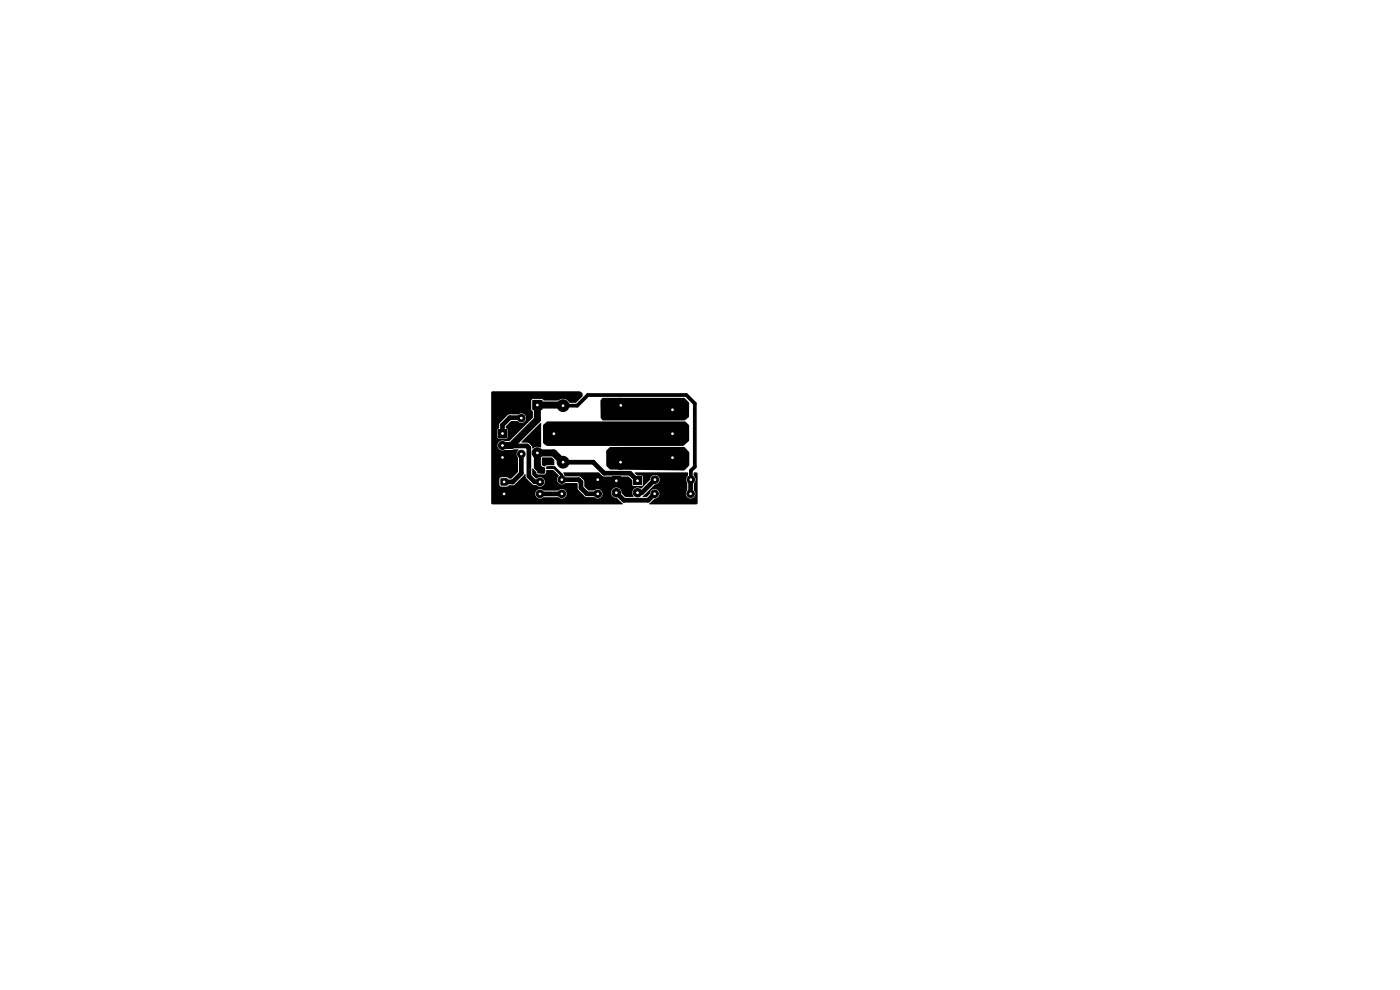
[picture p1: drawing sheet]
<svg xmlns="http://www.w3.org/2000/svg" width="297mm" height="210mm" viewBox="0 0 297 210" stroke-linecap="round" stroke-linejoin="round" font-family="sans-serif">
<g fill="#000">
<path d="M105.8 91.1h1.6v1.7h-1.6zM110.7 93.7l4-4 .1 5.2a1.84 1.84 0 0 0-1.8 .3l-.3-.6-.6-.6-1.4-.1zM113 84.9h2v2h-2zM115 97.1h2.1l.5 .5v1l-2.4 .3-.2-.3zM115.9 98.9h1.3l.1 .5-1.3 .1zM104.3 83.1l.2-.1h18.4l.6 .4 .1 .7-1.4 1.3h-1.4a1.51 1.51 0 0 0-2.4-.4h-3l-.5-.4h-1.8l-.3 .1-.1 .3v1.8l.3 .5v1.3l-4.9 4.9h-1a1.06 1.06 0 0 0-1.6 1 1.06 1.06 0 0 0 1.6 1l2.8-.2 .1 .2a1.06 1.06 0 0 0-.1 1.6v3l-1.4 1.4h-.6l-.3-.3-1.4 .1-.3 .3 .1 1.4 .3 .2h1.2l.5-.3h1.1l2.3-2.3 .3 .8 1.3 1.3 .8 .2a1.04 1.04 0 0 0 1.5 0 1.04 1.04 0 0 0-.1-1.5 1.04 1.04 0 0 0-1.5 .1l-.8-.8 .1-1.4 .8 .8 .1 .5 1.5 .1a.79 .79 0 0 0 .5-1h1.5l1.1 1.3a1.03 1.03 0 0 0 0 1.4 1.03 1.03 0 0 0 1.5 .1h2.5l.1 1.3 1.5 1.5 .3 .2h1.6a1.02 1.02 0 0 0 1.5 0 1.02 1.02 0 0 0 0-1.5 1.02 1.02 0 0 0-1.5 0h-1.2l-.8-.8-.1-1.3-.8-.8-3.2-.1-.4-.7 7.5-.1 1.1 .9h5.2l.8 .8v1l.2 .2h1.9l.2-.2-.1-1.9-1.2-.1-.4-.5 .1-.2h11l.1 .8a1.07 1.07 0 0 0-.1 1.5v1.6a1.01 1.01 0 0 0 0 1.4 1.01 1.01 0 0 0 1.5-.1 1.01 1.01 0 0 0-.1-1.4v-1.5a1.07 1.07 0 0 0 0-1.6v-.7l.7 .1 .1 6.4-.2 .3h-10l-.1-.2 1.1-1a1.02 1.02 0 0 0 1.1-1 1.02 1.02 0 0 0-1-1.1 1.02 1.02 0 0 0-1.1 1.1l-.6 .6-.9-.1 2.6-2.5a1.02 1.02 0 0 0 1.1-1 1.02 1.02 0 0 0-1.1-1.1 1.02 1.02 0 0 0-1 1.1l-1.9 1.9a1.17 1.17 0 0 0-1.6 .1 1.17 1.17 0 0 0 0 1.6h-1.7l-.8-.7a1.13 1.13 0 0 0-1.1-1.3 1.13 1.13 0 0 0-1.2 1.2 1.13 1.13 0 0 0 1.3 1.1l1.2 1.1v.2h-27.6l-.3-.3v-1.8h9.4v.2a1.05 1.05 0 0 0 1.7 .4h3.2a1.02 1.02 0 0 0 1.5-.1 1.02 1.02 0 0 0-.2-1.4 1.02 1.02 0 0 0-1.4 .1l-3.1-.1a1 1 0 0 0-1.2-.1 1 1 0 0 0-.5 1h-9.4v-13.8h1.3v1.7l.2 .2h1.8l.2-.2v-1.7l-.4-.3v-.4l1.2-1.1h1.2a1.03 1.03 0 0 0 1.5 .2 1.03 1.03 0 0 0 .2-1.4 1.03 1.03 0 0 0-1.5-.2l-2.1 .1-1.7 1.7-.3 1.2-.3 .2h-1.3zM141.4 95.9h2.5v2.4h-2.5zM128.7 95.5l.8-.7h15.6l1.1 1.2v2.6l-1.1 1.2-15.6-.2-.9-.9zM127.8 84.4h17.4l1 1v2.9l-1.1 .9h-17.2l-.5-.6v-3.5zM115.3 90l.9-.6h29.1l.9 .8v3.2l-1.4 1.2h-28.7l-.9-.7v-3.6zM106.2 101.5h1.5v1.5h-1.5zM114 99.9h1.4l.1 .5h-1.4z"/>
<path d="M115.9 100.8h1.3l.1 .5-1.3 .1zM129.8 101.1h1.8v1.8h-1.8zM134.3 101.1h1.9v1.8h-1.9z"/>
</g>
<g fill="#000" stroke="#000" stroke-width=".21">
<circle cx="106.6" cy="97" r=".85"/>
<circle cx="106.6" cy="94.5" r=".85"/>
<circle cx="110.6" cy="96.3" r=".8"/>
<circle cx="110.6" cy="88.7" r=".8"/>
<circle cx="114" cy="96.1" r="1.1"/>
<circle cx="117.5" cy="92" r="1.5"/>
<circle cx="119.4" cy="98" r="1.25"/>
<circle cx="119.4" cy="86" r="1.25"/>
<circle cx="131.7" cy="98" r="1.5"/>
<circle cx="131.7" cy="86" r="1.5"/>
<circle cx="142.7" cy="86.9" r="1.3"/>
<circle cx="142.7" cy="92" r="1.3"/>
<circle cx="106.9" cy="104.8" r=".8"/>
<circle cx="114.6" cy="102.2" r=".8"/>
<circle cx="114.6" cy="104.8" r=".8"/>
<circle cx="119.2" cy="101.7" r=".8"/>
<circle cx="119.2" cy="104.7" r=".8"/>
<circle cx="126.8" cy="101.7" r=".8"/>
<circle cx="126.8" cy="104.7" r=".8"/>
<circle cx="130.7" cy="104.5" r=".9"/>
<circle cx="135.2" cy="104.5" r=".9"/>
<circle cx="138.9" cy="104.7" r=".8"/>
<circle cx="138.9" cy="101.7" r=".8"/>
<circle cx="146.5" cy="104.7" r=".8"/>
<circle cx="146.6" cy="101.7" r=".8"/>
</g>
<path d="M119.4 86.1l-.1-.2h-5.3v3.1l-5.5 5.5h-1.9M119.4 98.1l-1.9-2h-3.5v2.9l.6 .6" fill="none" stroke="#000" stroke-width="1.5"/>
<path d="M114.6 99.6l.2-.2h.6v.7M116.6 99.2h1l1.6 1.6v1M114.7 100.2h.7M115.4 100.1v.1" fill="none" stroke="#000" stroke-width=".6"/>
<g fill="none" stroke="#000" stroke-width="1">
<path d="M108.5 94.5l3.3 .1 .4 .4v6l1.2 1.2h1.2M110.8 88.7l-2.7-.1-1.5 1.6v1.8M110.8 96.3l-.2 .2v3.9l-1.9 1.9M119.4 98.1h6.4l2.4 2.3h5.4l1.6 1.6M106.9 102.2h1.8M108.7 102.2v.1M114.6 104.8h4.6M119.2 101.8h3.6l.4 .5v1.2l1.3 1.3h2.3M119.2 104.8h.1M126.8 101.8l.2 .2h3.8M130.8 104.5l1.6 1.6h5.1l1.4-1.3M138.9 101.8l-2.7 2.7h-1"/>
<path d="M146.6 101.8l-.1 3"/>
</g>
<path d="M119.4 86.1h3l2.3-2.3h20.9l1.8 1.8v13.4l-.8 .8v2" fill="none" stroke="#000" stroke-width=".8"/>
<g fill="#fff" stroke="#fff" stroke-width=".21">
<circle cx="135.2" cy="102" r=".17"/>
<circle cx="135.2" cy="104.5" r=".17"/>
<circle cx="110.6" cy="88.7" r=".17"/>
<circle cx="110.6" cy="96.3" r=".17"/>
<circle cx="106.6" cy="92" r=".17"/>
<circle cx="106.6" cy="94.5" r=".17"/>
<circle cx="106.6" cy="97" r=".17"/>
<circle cx="146.5" cy="104.8" r=".17"/>
<circle cx="138.9" cy="104.8" r=".17"/>
<circle cx="114" cy="85.9" r=".17"/>
<circle cx="114" cy="96.1" r=".17"/>
<circle cx="130.8" cy="102" r=".17"/>
<circle cx="130.8" cy="104.5" r=".17"/>
<circle cx="119.2" cy="101.8" r=".17"/>
<circle cx="126.8" cy="101.8" r=".17"/>
<circle cx="119.2" cy="104.8" r=".17"/>
<circle cx="126.8" cy="104.8" r=".17"/>
<circle cx="142.7" cy="97.1" r=".18"/>
<circle cx="142.7" cy="92" r=".18"/>
<circle cx="142.7" cy="86.9" r=".18"/>
<circle cx="117.5" cy="92" r=".18"/>
<circle cx="119.5" cy="98.1" r=".17"/>
<circle cx="131.6" cy="98.1" r=".17"/>
<circle cx="131.7" cy="86" r=".17"/>
<circle cx="119.5" cy="86.1" r=".17"/>
<circle cx="106.9" cy="102.2" r=".17"/>
<circle cx="106.9" cy="104.8" r=".17"/>
<circle cx="114.6" cy="104.8" r=".17"/>
<circle cx="114.6" cy="102.2" r=".17"/>
<circle cx="146.6" cy="101.8" r=".17"/>
<circle cx="138.9" cy="101.8" r=".17"/>
</g>
</svg>
